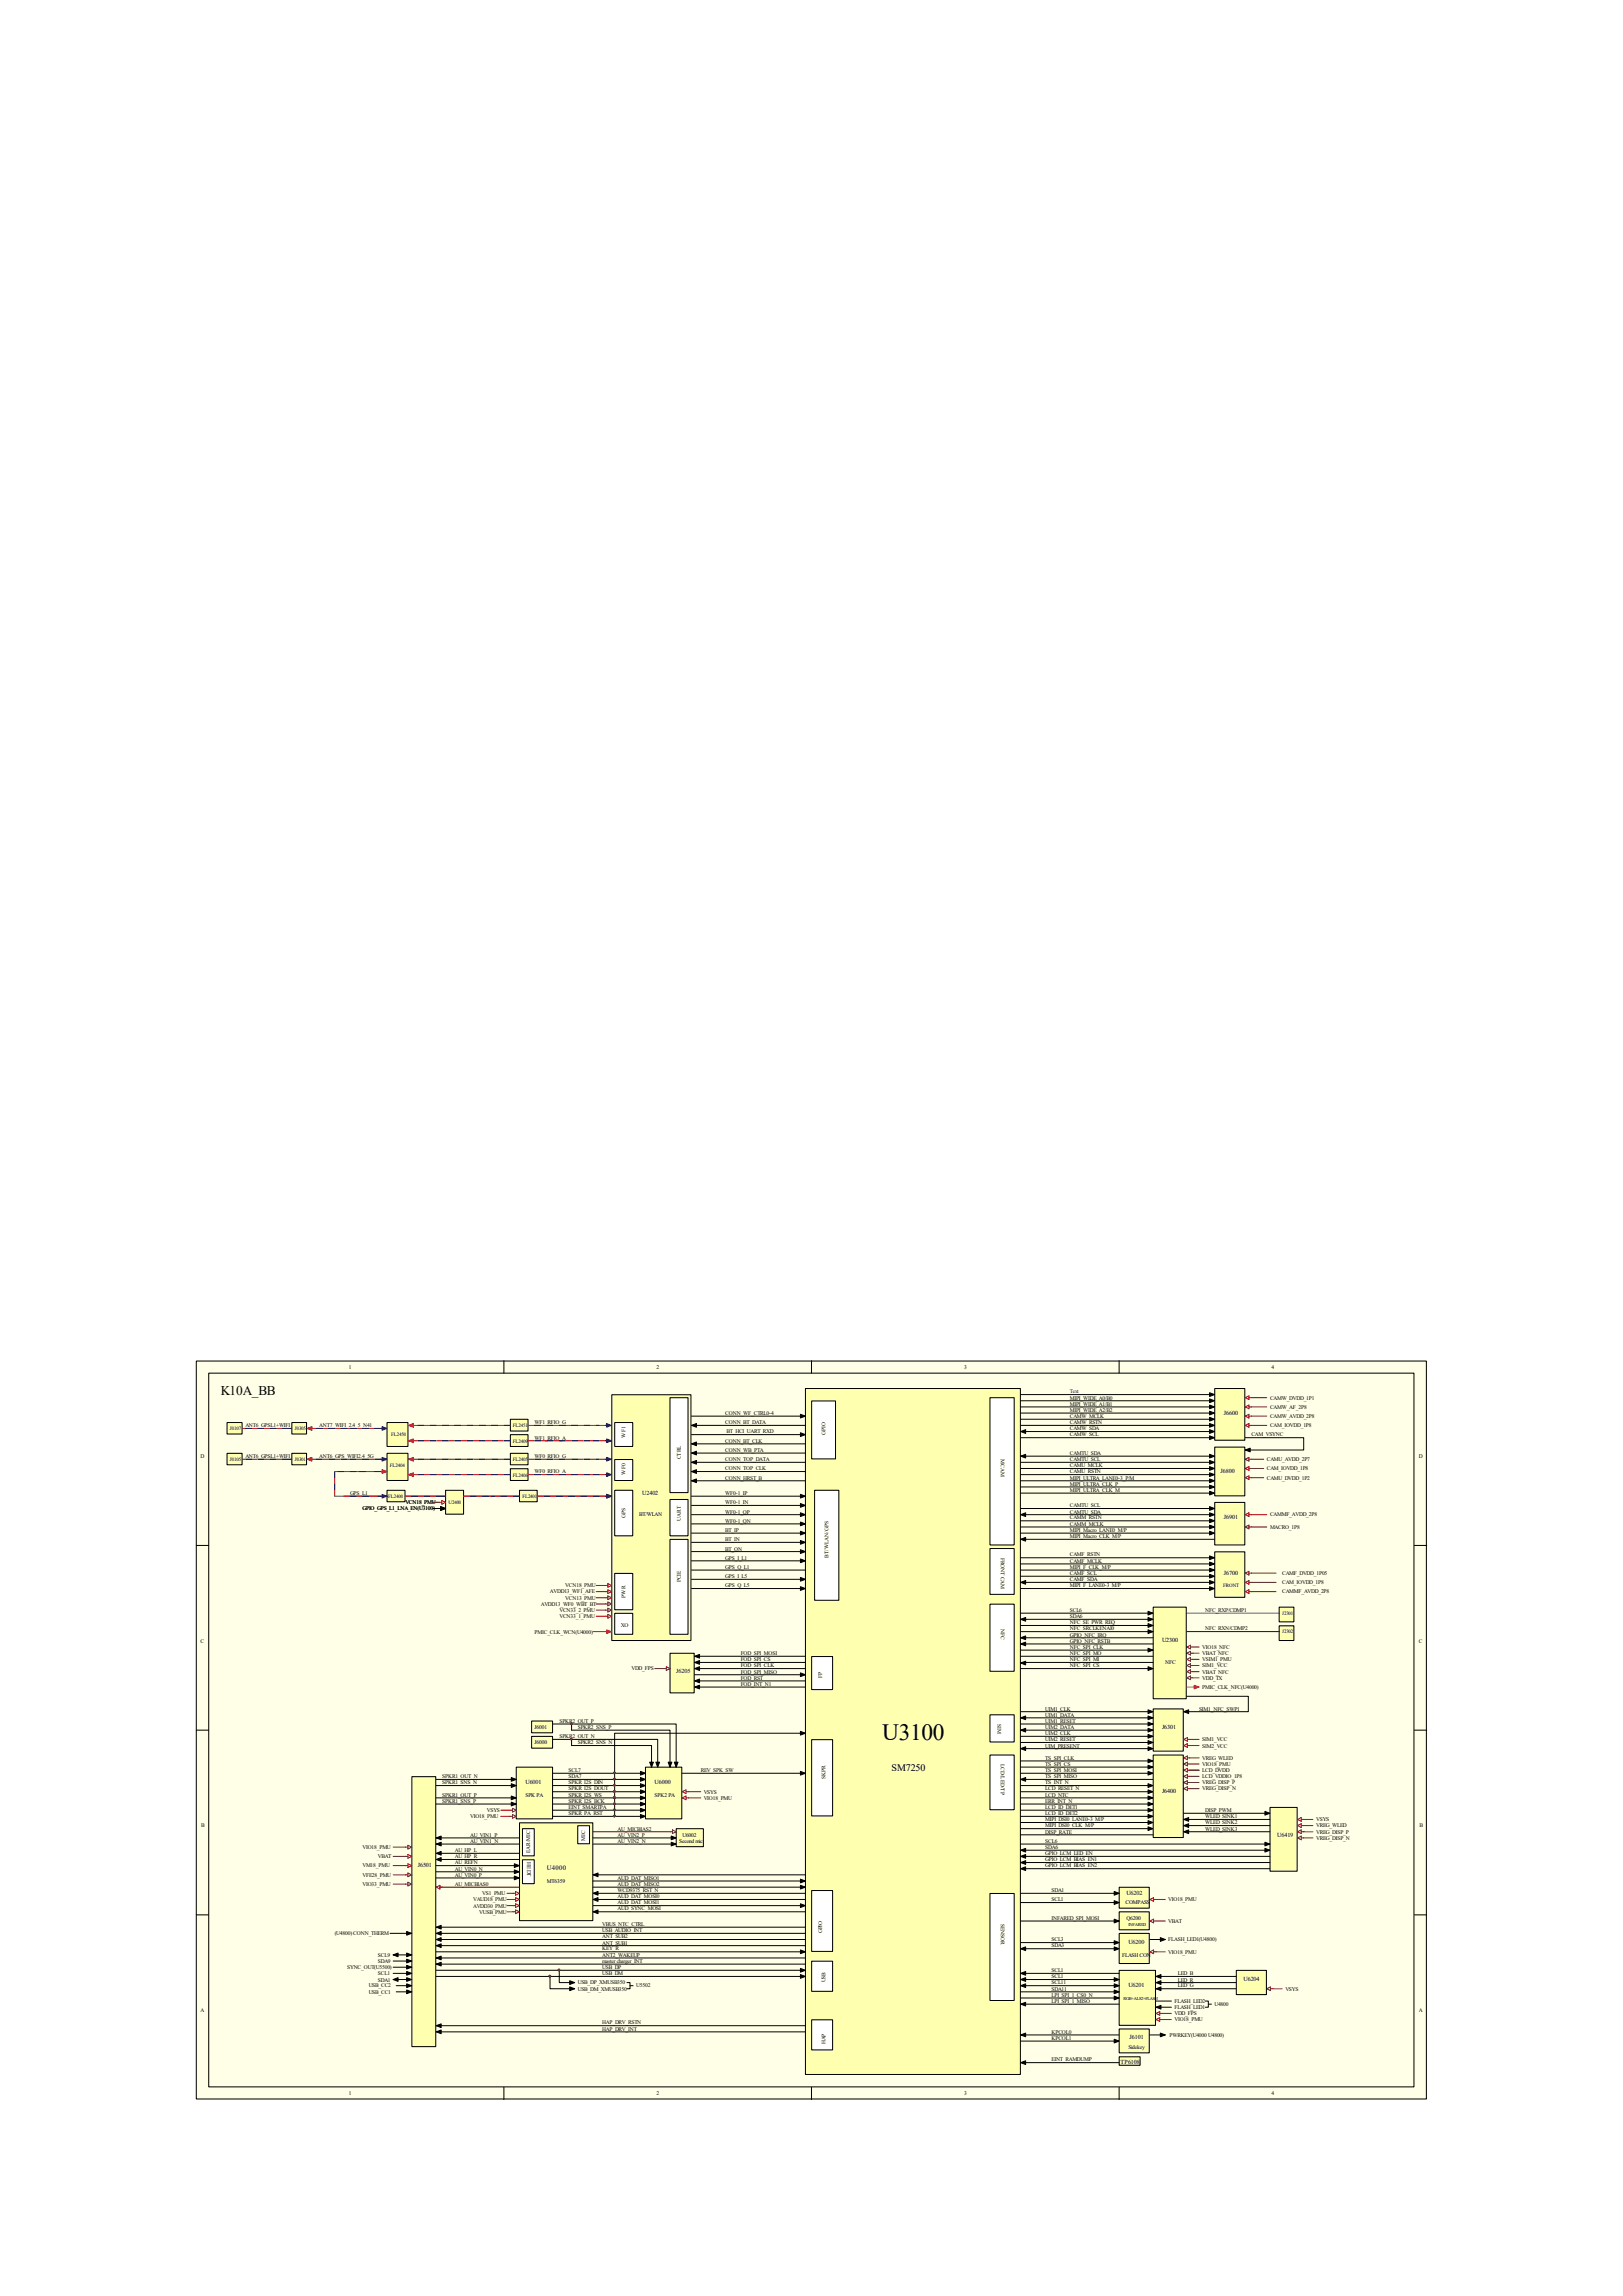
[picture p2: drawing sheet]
<svg xmlns="http://www.w3.org/2000/svg" width="210mm" height="297mm" viewBox="0 0 210 297" stroke-linecap="round" stroke-linejoin="round" font-family="sans-serif">
<defs><g id="words">
<text font-size="3" x="114.2" y="225.1">U3100</text>
<text font-size="1.7" x="28.6" y="180.4">K10A_BB</text>
<text font-size="1.3" x="115.4" y="229.1">SM7250</text>
<text font-size=".9" x="70.8" y="241.9">U4000</text>
<g font-size=".8">
<text x="158.4" y="183">J6600</text>
<text x="157.9" y="190.5">J6800</text>
<text x="83.1" y="193.3">U2402</text>
<text x="158.4" y="196.6">J6901</text>
<text x="158.4" y="203.7">J6700</text>
<text x="150.4" y="212.5">U2300</text>
<text x="87.5" y="216.5">J6205</text>
<text x="150.4" y="223.6">J6301</text>
<text x="68" y="230.8">U6001</text>
<text x="84.7" y="230.8">U6000</text>
<text x="150.4" y="232">J6400</text>
<text x="165.3" y="237.6">U6419</text>
<text x="54.1" y="241.6">J6501</text>
<text x="145.8" y="245.1">U6202</text>
<text x="146" y="251.5">U6200</text>
<text x="146" y="257">U6201</text>
<text x="160.9" y="256.3">U6204</text>
<text x="146.2" y="263.8">J6101</text>
<text x="145" y="267">TP6108</text>
</g>
<g font-size=".7">
<text x="45.1" y="177">1</text>
<text x="85" y="177">2</text>
<text x="124.8" y="177">3</text>
<text x="164.5" y="177">4</text>
<text x="31.7" y="184.6">ANT6_GPSL1+WIFI</text>
<text x="41.3" y="184.6">ANT7_WIFI_2.4_5_N41</text>
<text x="69.2" y="184.2">WF1_RFIO_G</text>
<text x="80.9" y="186" transform="rotate(-90 80.9 186)">WF1</text>
<text x="93.9" y="183">CONN_WF_CTRL0-4</text>
<text x="93.9" y="184.2">CONN_BT_DATA</text>
<text x="94" y="185.4">BT_HCI_UART_RXD</text>
<text x="106.8" y="185.6" transform="rotate(-90 106.8 185.6)">GPIO</text>
<text x="138.4" y="181.1">MIPI_WIDE_A0/B0</text>
<text x="138.4" y="181.8">MIPI_WIDE_A1/B1</text>
<text x="138.4" y="182.6">MIPI_WIDE_A2/B2</text>
<text x="138.4" y="183.4">CAMW_MCLK</text>
<text x="138.4" y="184.2">CAMW_RSTN</text>
<text x="138.4" y="185">CAMW_SDA</text>
<text x="138.4" y="185.8">CAMW_SCL</text>
<text x="161.9" y="185.8">CAM_VSYNC</text>
<text x="164.3" y="184.6">CAM_IOVDD_1P8</text>
<text x="164.3" y="182.2">CAMW_AF_2P8</text>
<text x="164.3" y="183.4">CAMW_AVDD_2P8</text>
<text x="164.3" y="181.1">CAMW_DVDD_1P1</text>
<text x="26" y="188.6">D</text>
<text x="31.7" y="188.6">ANT6_GPSL1+WIFI</text>
<text x="41.3" y="188.6">ANT6_GPS_WIFI2.4_5G</text>
<text x="69.2" y="188.6">WF0_RFIO_G</text>
<text x="69.2" y="190.6">WF0_RFIO_A</text>
<text x="69.2" y="186.2">WF1_RFIO_A</text>
<text x="80.9" y="190.8" transform="rotate(-90 80.9 190.8)">WF0</text>
<text x="88.1" y="188.8" transform="rotate(-90 88.1 188.8)">CTRL</text>
<text x="93.9" y="187.8">CONN_WB_PTA</text>
<text x="93.9" y="189">CONN_TOP_DATA</text>
<text x="93.9" y="190.2">CONN_TOP_CLK</text>
<text x="93.9" y="191.4">CONN_HRST_B</text>
<text x="93.9" y="186.6">CONN_BT_CLK</text>
<text x="129.5" y="188.8" transform="rotate(90 129.5 188.8)">MCAM</text>
<text x="138.4" y="190.6">CAMU_RSTN</text>
<text x="138.4" y="191.4">MIPI_ULTRA_LANE0-3_P/M</text>
<text x="138.4" y="188.2">CAMTU_SDA</text>
<text x="138.4" y="189">CAMTU_SCL</text>
<text x="138.4" y="189.8">CAMU_MCLK</text>
<text x="163.9" y="189">CAMU_AVDD_2P7</text>
<text x="163.9" y="190.2">CAM_IOVDD_1P8</text>
<text x="163.9" y="191.4">CAMU_DVDD_1P2</text>
<text x="183.6" y="188.6">D</text>
<text x="45.3" y="193.4">GPS_L1</text>
<text x="46.9" y="195.4">GPIO_GPS_L1_LNA_EN(U3100)</text>
<text x="52.5" y="194.6">VCN18_PMU</text>
<text x="80.9" y="196.3" transform="rotate(-90 80.9 196.3)">GPS</text>
<text x="82.7" y="196.2">BT/WLAN</text>
<text x="88.1" y="196.7" transform="rotate(-90 88.1 196.7)">UART</text>
<text x="93.9" y="193.4">WF0-1_IP</text>
<text x="93.9" y="194.6">WF0-1_IN</text>
<text x="93.9" y="195.8">WF0-1_QP</text>
<text x="93.9" y="197">WF0-1_QN</text>
<text x="138.4" y="193">MIPI_ULTRA_CLK_M</text>
<text x="138.4" y="192.2">MIPI_ULTRA_CLK_P</text>
<text x="138.4" y="197.4">CAMM_MCLK</text>
<text x="138.4" y="196.6">CAMM_RSTN</text>
<text x="138.4" y="195.8">CAMTU_SDA</text>
<text x="138.4" y="195">CAMTU_SCL</text>
<text x="164.3" y="197.8">MACRO_1P8</text>
<text x="164.3" y="196.2">CAMMF_AVDD_2P8</text>
<text x="93.9" y="200.6">BT_QN</text>
<text x="93.9" y="201.8">GPS_I_L1</text>
<text x="93.9" y="202.9">GPS_Q_L1</text>
<text x="93.9" y="199.3">BT_IN</text>
<text x="93.9" y="198.2">BT_IP</text>
<text x="107.2" y="201.5" transform="rotate(-90 107.2 201.5)">BT/WLAN/GPS</text>
<text x="129.5" y="201.5" transform="rotate(90 129.5 201.5)">FRONT CAM</text>
<text x="138.4" y="198.2">MIPI_Macro_LANE0_M/P</text>
<text x="138.4" y="203.8">CAMF_SCL</text>
<text x="138.4" y="199">MIPI_Macro_CLK_M/P</text>
<text x="138.4" y="202.9">MIPI_F_CLK_M/P</text>
<text x="138.4" y="201.3">CAMF_RSTN</text>
<text x="138.4" y="202.1">CAMF_MCLK</text>
<text x="165.9" y="203.8">CAMF_DVDD_1P05</text>
<text x="70" y="207.7">AVDD13_WF0_WBT_BT</text>
<text x="71.2" y="206.1">AVDD13_WF1_AFE</text>
<text x="72.4" y="208.5">VCN33_2_PMU</text>
<text x="72.4" y="209.3">VCN33_1_PMU</text>
<text x="73.2" y="205.3">VCN18_PMU</text>
<text x="73.2" y="206.9">VCN13_PMU</text>
<text x="80.9" y="206.7" transform="rotate(-90 80.9 206.7)">PWR</text>
<text x="88.1" y="204.7" transform="rotate(-90 88.1 204.7)">PCIE</text>
<text x="93.9" y="204.1">GPS_I_L5</text>
<text x="93.9" y="205.3">GPS_Q_L5</text>
<text x="138.4" y="205.3">MIPI_F_LANE0-3_M/P</text>
<text x="138.4" y="204.6">CAMF_SDA</text>
<text x="138.4" y="208.5">SCL6</text>
<text x="138.4" y="209.3">SDA6</text>
<text x="156" y="208.5">NFC_RXP/CDMP1</text>
<text x="165.9" y="206.1">CAMMF_AVDD_2P8</text>
<text x="165.9" y="204.9">CAM_IOVDD_1P8</text>
<text x="26" y="212.5">C</text>
<text x="69.2" y="211.3">PMIC_CLK_WCN(U4000)</text>
<text x="80.3" y="210.5">XO</text>
<text x="95.8" y="215.7">FOD_SPI_CLK</text>
<text x="95.8" y="214.9">FOD_SPI_CS</text>
<text x="95.8" y="214.1">FOD_SPI_MOSI</text>
<text x="129.5" y="210.7" transform="rotate(90 129.5 210.7)">NFC</text>
<text x="138.4" y="210.1">NFC_SE_PWR_REQ</text>
<text x="138.4" y="210.9">NFC_SRCLKENAI0</text>
<text x="138.4" y="211.7">GPIO_NFC_IRQ</text>
<text x="138.4" y="212.5">GPIO_NFC_RSTB</text>
<text x="138.4" y="213.3">NFC_SPI_CLK</text>
<text x="138.4" y="214.1">NFC_SPI_MO</text>
<text x="138.4" y="214.9">NFC_SPI_MI</text>
<text x="138.4" y="215.7">NFC_SPI_CS</text>
<text x="150.8" y="215.3">NFC</text>
<text x="155.6" y="213.3">VIO18_NFC</text>
<text x="155.6" y="214.1">VBAT_NFC</text>
<text x="155.6" y="214.9">VSIM1_PMU</text>
<text x="155.6" y="215.7">SIM1_VCC</text>
<text x="156" y="210.9">NFC_RXN/CDMP2</text>
<text x="183.6" y="212.5">C</text>
<text x="81.7" y="216.1">VDD_FPS</text>
<text x="95.8" y="216.5">FOD_SPI_MISO</text>
<text x="95.8" y="217.3">FOD_RST</text>
<text x="95.8" y="218.1">FOD_INT_N1</text>
<text x="106.4" y="217" transform="rotate(-90 106.4 217)">FP</text>
<text x="135.3" y="221.3">UIM1_CLK</text>
<text x="155.2" y="221.3">SIM1_NFC_SWP1</text>
<text x="155.6" y="218.5">PMIC_CLK_NFC(U4000)</text>
<text x="155.6" y="216.5">VBAT_NFC</text>
<text x="155.6" y="217.3">VDD_TX</text>
<text x="69.2" y="225.6">J6000</text>
<text x="69.2" y="223.6">J6001</text>
<text x="72.4" y="222.8">SPKR2_OUT_P</text>
<text x="72.4" y="224.8">SPKR2_OUT_N</text>
<text x="74.8" y="223.6">SPKR2_SNS_P</text>
<text x="74.8" y="225.6">SPKR2_SNS_N</text>
<text x="129.1" y="223" transform="rotate(90 129.1 223)">SIM</text>
<text x="135.3" y="222.8">UIM1_RESET</text>
<text x="135.3" y="223.6">UIM2_DATA</text>
<text x="135.3" y="224.5">UIM2_CLK</text>
<text x="135.3" y="222.1">UIM1_DATA</text>
<text x="135.3" y="225.3">UIM2_RESET</text>
<text x="135.3" y="226.1">UIM_PRESENT</text>
<text x="135.3" y="227.6">TS_SPI_CLK</text>
<text x="155.6" y="227.6">VREG_WLED</text>
<text x="155.6" y="225.3">SIM1_VCC</text>
<text x="155.6" y="226.1">SIM2_VCC</text>
<text x="57.2" y="230.8">SPKR1_SNS_N</text>
<text x="57.2" y="233.2">SPKR1_SNS_P</text>
<text x="57.2" y="230">SPKR1_OUT_N</text>
<text x="57.2" y="232.4">SPKR1_OUT_P</text>
<text x="68" y="232.4">SPK PA</text>
<text x="73.6" y="229.2">SCL7</text>
<text x="73.6" y="230">SDA7</text>
<text x="73.6" y="230.8">SPKR_I2S_DIN</text>
<text x="73.6" y="231.6">SPKR_I2S_DOUT</text>
<text x="73.6" y="232.4">SPKR_I2S_WS</text>
<text x="73.6" y="233.2">SPKR_I2S_BCK</text>
<text x="84.7" y="232.4">SPK2 PA</text>
<text x="90.7" y="229.2">REV_SPK_SW</text>
<text x="91.1" y="232">VSYS</text>
<text x="91.1" y="232.8">VIO18_PMU</text>
<text x="106.8" y="230.2" transform="rotate(-90 106.8 230.2)">SKPR</text>
<text x="129.5" y="228.2" transform="rotate(90 129.5 228.2)">LCD/LED/TP</text>
<text x="135.3" y="228.4">TS_SPI_CS</text>
<text x="135.3" y="229.2">TS_SPI_MOSI</text>
<text x="135.3" y="230">TS_SPI_MISO</text>
<text x="135.3" y="231.6">LCD_RESET_N</text>
<text x="135.3" y="230.8">TS_INT_N</text>
<text x="135.3" y="232.4">LCD_NTC</text>
<text x="135.3" y="233.2">ERR_INT_N</text>
<text x="155.6" y="228.4">VIO18_PMU</text>
<text x="155.6" y="229.2">LCD_DVDD</text>
<text x="155.6" y="230">LCD_VDDIO_1P8</text>
<text x="155.6" y="230.8">VREG_DISP_P</text>
<text x="155.6" y="231.6">VREG_DISP_N</text>
<text x="26" y="236.4">B</text>
<text x="46.9" y="239.2">VIO18_PMU</text>
<text x="58.8" y="239.6">AU_HP_L</text>
<text x="60.8" y="237.6">AU_VIN1_P</text>
<text x="60.8" y="238.4">AU_VIN1_N</text>
<text x="60.8" y="235.2">VIO18_PMU</text>
<text x="63" y="234.4">VSYS</text>
<text x="68.6" y="239.7" transform="rotate(-90 68.6 239.7)">EAR/MIC</text>
<text x="73.6" y="234.8">SPKR_PA_RST</text>
<text x="73.6" y="234">EINT_SMARTPA</text>
<text x="75.7" y="238.2" transform="rotate(-90 75.7 238.2)">MIC</text>
<text x="79.9" y="237.6">AU_VIN2_P</text>
<text x="79.9" y="238.4">AU_VIN2_N</text>
<text x="79.9" y="236.8">AU_MICBIAS2</text>
<text x="87.9" y="238.4">Second mic</text>
<text x="88.3" y="237.6">U6002</text>
<text x="135.3" y="235.6">MIPI_DSI0_LANE0-3_M/P</text>
<text x="135.3" y="236.4">MIPI_DSI0_CLK_M/P</text>
<text x="135.3" y="234">LCD_ID_DET1</text>
<text x="135.3" y="234.8">LCD_ID_DET2</text>
<text x="135.3" y="237.2">DISP_RATE</text>
<text x="135.3" y="238.4">SCL6</text>
<text x="135.3" y="239.2">SDA6</text>
<text x="135.3" y="240">GPIO_LCM_LED_EN</text>
<text x="156" y="234.4">DISP_PWM</text>
<text x="156" y="235.2">WLED_SINK1</text>
<text x="156" y="236">WLED_SINK2</text>
<text x="156" y="236.8">WLED_SINK3</text>
<text x="170.3" y="235.6">VSYS</text>
<text x="170.3" y="236.4">VREG_WLED</text>
<text x="170.3" y="237.2">VREG_DISP_P</text>
<text x="170.3" y="238">VREG_DISP_N</text>
<text x="183.7" y="236.4">B</text>
<text x="46.9" y="241.6">VM18_PMU</text>
<text x="46.9" y="244">VIO33_PMU</text>
<text x="46.9" y="242.8">VFE28_PMU</text>
<text x="48.9" y="240.4">VBAT</text>
<text x="58.8" y="242.8">AU_VIN0_P</text>
<text x="58.8" y="240.4">AU_HP_R</text>
<text x="58.8" y="241.2">AU_REFN</text>
<text x="58.8" y="242">AU_VIN0_N</text>
<text x="58.8" y="244">AU_MICBIAS0</text>
<text x="61.2" y="246">VAUD18_PMU</text>
<text x="62.4" y="245.2">VS1_PMU</text>
<text x="68.2" y="240.9" transform="rotate(90 68.2 240.9)">HEDT</text>
<text x="70.8" y="243.6">MT6359</text>
<text x="79.9" y="244.8">WCD9375_RST_N</text>
<text x="79.9" y="243.2">AUD_DAT_MISO1</text>
<text x="79.9" y="244">AUD_DAT_MISO2</text>
<text x="79.9" y="245.6">AUD_DAT_MOSI0</text>
<text x="135.3" y="240.8">GPIO_LCM_BIAS_EN1</text>
<text x="135.3" y="241.6">GPIO_LCM_BIAS_EN2</text>
<text x="136.1" y="244.8">SDA1</text>
<text x="136.1" y="246">SCL1</text>
<text x="151.2" y="246">VIO18_PMU</text>
<text x="43.3" y="250.3">(U4800) CONN_THERM</text>
<text x="61.2" y="246.8">AVDD30_PMU</text>
<text x="62" y="247.6">VUSB_PMU</text>
<text x="77.9" y="251.5">ANT_SUB1</text>
<text x="77.9" y="250.7">ANT_SUB2</text>
<text x="77.9" y="249.9">USB_AUDIO_INT</text>
<text x="77.9" y="249.1">VBUS_NTC_CTRL</text>
<text x="79.9" y="246.3">AUD_DAT_MOSI1</text>
<text x="79.9" y="247.1">AUD_SYNC_MOSI</text>
<text x="106.4" y="250.1" transform="rotate(-90 106.4 250.1)">GPIO</text>
<text x="129.5" y="248.9" transform="rotate(90 129.5 248.9)">SENSOR</text>
<text x="136.1" y="251.1">SCL3</text>
<text x="136.1" y="251.9">SDA3</text>
<text x="136.1" y="248.3">INFARED_SPI_MOSI</text>
<text x="145.6" y="246.3">COMPASS</text>
<text x="145.8" y="248.3">Q6200</text>
<text x="151.2" y="248.8">VBAT</text>
<text x="151.2" y="251.1">FLASH_LED1(U4800)</text>
<text x="44.9" y="254.7">SYNC_OUT(U5500)</text>
<text x="47.7" y="257.1">USB_CC2</text>
<text x="47.7" y="257.9">USB_CC1</text>
<text x="48.9" y="253.1">SCL9</text>
<text x="48.9" y="253.9">SDA9</text>
<text x="48.9" y="255.5">SCL1</text>
<text x="48.9" y="256.3">SDA1</text>
<text x="74.8" y="256.7">USB_DP_XMUSB350</text>
<text x="74.8" y="257.5">USB_DM_XMUSB350</text>
<text x="77.9" y="252.3">KEY_R</text>
<text x="77.9" y="253.1">ANT2_WAKEUP</text>
<text x="77.9" y="253.9">master charger_INT</text>
<text x="77.9" y="254.7">USB_DP</text>
<text x="77.9" y="255.5">USB_DM</text>
<text x="82.3" y="257.1">U5502</text>
<text x="106.8" y="256.5" transform="rotate(-90 106.8 256.5)">USB</text>
<text x="136.1" y="255.1">SCL1</text>
<text x="136.1" y="256.7">SCL11</text>
<text x="136.1" y="257.5">SDA11</text>
<text x="136.1" y="255.9">SCL1</text>
<text x="145.2" y="253.1">FLASH CON</text>
<text x="151.2" y="252.7">VIO18_PMU</text>
<text x="152.4" y="255.5">LED_B</text>
<text x="152.4" y="256.3">LED_R</text>
<text x="152.4" y="257.1">LED_G</text>
<text x="166.3" y="257.5">VSYS</text>
<text x="26" y="260.3">A</text>
<text x="77.9" y="261.9">HAP_DRV_RSTN</text>
<text x="77.9" y="262.7">HAP_DRV_INT</text>
<text x="136.1" y="258.3">LPI_SPI_1_CS0_N</text>
<text x="136.1" y="259.1">LPI_SPI_1_MISO</text>
<text x="136.1" y="263.1">KPCOL0</text>
<text x="136.1" y="263.9">KPCOL1</text>
<text x="151.3" y="263.5">PWRKEY(U4000 U4800)</text>
<text x="152" y="260.7">VDD_FPS</text>
<text x="152" y="261.5">VIO18_PMU</text>
<text x="152" y="259.1">FLASH_LED2</text>
<text x="152" y="259.9">FLASH_LED1</text>
<text x="157.1" y="259.5">U4800</text>
<text x="183.6" y="260.3">A</text>
<text x="106.8" y="264.5" transform="rotate(-90 106.8 264.5)">HAP</text>
<text x="136.1" y="266.7">EINT_RAMDUMP</text>
<text x="146" y="265.1">Sidekey</text>
<text x="45.1" y="271.1">1</text>
<text x="85" y="271.1">2</text>
<text x="124.8" y="271.1">3</text>
<text x="164.6" y="271.1">4</text>
</g>
<text font-size=".7" fill="#000080" x="138.4" y="180.3">Text</text>
<g font-size=".6">
<text x="29.8" y="185">J0107</text>
<text x="38.1" y="185">J0305</text>
<text x="50.6" y="185.7">FL2450</text>
<text x="66.4" y="184.6">FL2451</text>
<text x="29.8" y="189">J0105</text>
<text x="38.1" y="189">J0301</text>
<text x="50.5" y="189.8">FL2404</text>
<text x="66.4" y="189">FL2405</text>
<text x="66.4" y="191">FL2406</text>
<text x="66.4" y="186.6">FL2409</text>
<text x="50.2" y="193.7">FL2400</text>
<text x="58" y="194.6">U2400</text>
<text x="67.6" y="193.8">FL2401</text>
<text x="158.3" y="205.3">FRONT</text>
<text x="165.9" y="208.9">J2301</text>
<text x="165.9" y="211.3">J2302</text>
<text x="146" y="249.2">INFARED</text>
<text x="145.4" y="258.7">RGB+ALS2+FLASH</text>
</g>
</g></defs>
<path d="M25.4 176.1h159.2v95.4h-159.2z" fill="#ffffe8"/>
<g fill="none" stroke="#000" stroke-width=".13">
<path d="M25.4 176.1h159.2v95.4h-159.2zM27 177.6h156v92.4h-156zM65.2 176v1.6M105 176v1.6M144.8 176v1.6M25.4 199.9h1.6M183 199.9h1.6M25.4 223.8h1.6M183 223.8h1.6M25.4 247.7h1.6M183 247.7h1.6M65.2 270v1.6"/>
<path d="M105 270v1.6M144.8 270v1.6"/>
</g>
<path d="M31.4 184.8h6.3" fill="none" stroke="#f00" stroke-width=".13"/>
<path d="M79.2 180.5h10.2v31.7h-10.2z" fill="#ffffb0"/>
<path d="M79.2 180.4h10.2v31.8h-10.2z" fill="none" stroke="#000" stroke-width=".13"/>
<path d="M77.1 206.7h1.6M77.1 205.9h1.6M78.7 206.4l.4 .3-.4 .2zM78.7 205.7l.4 .2-.4 .2z" fill="none" stroke="#800000" stroke-width=".13"/>
<path d="M104.3 179.7h27.7v88.7h-27.7z" fill="#ffffb0"/>
<path d="M104.2 179.6h27.8v88.8h-27.8z" fill="none" stroke="#000" stroke-width=".13"/>
<path d="M105.5 192.8h3v14.2h-3z" fill="#fff"/>
<path d="M105.4 192.8h3.1v14.2h-3.1z" fill="none" stroke="#000" stroke-width=".13"/>
<path d="M105.1 181.3h3v7.4h-3z" fill="#fff"/>
<path d="M105 181.2h3.1v7.5h-3.1z" fill="none" stroke="#000" stroke-width=".13"/>
<path d="M86.7 180.8h2.3v12.3h-2.3z" fill="#fff"/>
<path d="M86.7 180.8h2.3v12.3h-2.3z" fill="none" stroke="#000" stroke-width=".13"/>
<path d="M79.6 203.6h2.3v4.6h-2.3z" fill="#fff"/>
<path d="M79.5 203.5h2.4v4.7h-2.4z" fill="none" stroke="#000" stroke-width=".13"/>
<path d="M37.8 184.1h1.9v1.4h-1.9z" fill="#ffffb0"/>
<path d="M37.8 184h1.9v1.5h-1.9zM89.5 183.2h14.7M89.5 184.4h14.7M89.5 185.6h14.7M89.5 186.8h14.7M89.5 189.2h14.7M89.5 190.4h14.7" fill="none" stroke="#000" stroke-width=".13"/>
<path d="M77.1 208.3h1.6M78.7 208l.4 .3-.4 .2z" fill="none" stroke="#800000" stroke-width=".13"/>
<path d="M86.7 194h2.3v4.7h-2.3z" fill="#fff"/>
<path d="M86.7 194h2.3v4.7h-2.3z" fill="none" stroke="#000" stroke-width=".13"/>
<path d="M86.7 199.2h2.3v12.2h-2.3z" fill="#fff"/>
<path d="M86.7 199.1h2.3v12.3h-2.3zM89.5 194.7h14.7M89.5 205.5h14.7M89.5 200.7h14.7M89.5 201.9h14.7M89.5 203.1h14.7M89.5 204.3h14.7" fill="none" stroke="#000" stroke-width=".13"/>
<path d="M103.6 196.9l.6 .2-.6 .3zM103.6 193.3l.6 .2-.6 .3zM103.6 194.5l.6 .2-.6 .3zM103.6 198.1l.6 .2-.6 .3zM103.6 195.7l.6 .2-.6 .3zM103.6 185.3l.6 .3-.6 .2zM103.6 204.1l.6 .2-.6 .2zM103.6 200.5l.6 .2-.6 .3zM103.6 201.7l.6 .2-.6 .2z" fill="#000" stroke="#000" stroke-width=".13"/>
<path d="M105.1 244.6h2.6v7.8h-2.6z" fill="#fff"/>
<path d="M105 244.6h2.7v7.8h-2.7z" fill="none" stroke="#000" stroke-width=".13"/>
<path d="M105.1 261.3h2.6v3.9h-2.6z" fill="#fff"/>
<path d="M105 261.3h2.7v3.9h-2.7z" fill="none" stroke="#000" stroke-width=".13"/>
<path d="M79.6 184.1h2.3v3h-2.3z" fill="#fff"/>
<path d="M79.5 184h2.4v3.1h-2.4zM56.4 237.8h10.8M56.4 238.5h10.8" fill="none" stroke="#000" stroke-width=".13"/>
<path d="M77.1 205.1h1.6M78.7 204.9l.4 .2-.4 .2z" fill="none" stroke="#800000" stroke-width=".13"/>
<path d="M53.3 229.9h3.1v34.9h-3.1z" fill="#ffffb0"/>
<path d="M53.3 229.8h3.1v35h-3.1z" fill="none" stroke="#000" stroke-width=".13"/>
<path d="M66.8 228.6h4.7v6.7h-4.7z" fill="#ffffb0"/>
<path d="M66.8 228.6h4.7v6.7h-4.7zM56.4 253.3h47.8M56.4 254.1h47.8M76.3 246.5h27.5M76.7 244.9h27.5M77.1 245.7h27.1" fill="none" stroke="#000" stroke-width=".13"/>
<path d="M64.8 234.2h1.5M64.8 235h1.2M66.3 233.9l.5 .3-.5 .2z" fill="none" stroke="#800000" stroke-width=".13"/>
<path d="M105.1 225.1h2.6v9.8h-2.6z" fill="#fff"/>
<path d="M105 225h2.7v9.9h-2.7z" fill="none" stroke="#000" stroke-width=".13"/>
<path d="M52.5 241.3h.3M52.5 243.7h.3M52.8 241.1l.5 .2-.5 .3zM52.8 243.5l.5 .2-.5 .3z" fill="none" stroke="#800000" stroke-width=".13"/>
<path d="M128.1 227.1h3.1v7h-3.1z" fill="#fff"/>
<path d="M128.1 227h3.1v7.1h-3.1z" fill="none" stroke="#000" stroke-width=".13"/>
<path d="M128.1 207.6h3.1v8.6h-3.1z" fill="#fff"/>
<path d="M128.1 207.5h3.1v8.7h-3.1z" fill="none" stroke="#000" stroke-width=".13"/>
<path d="M157.2 179.7h3.9v6.6h-3.9z" fill="#ffffb0"/>
<path d="M157.2 179.6h3.9v6.7h-3.9zM132.1 181.2h24.7" fill="none" stroke="#000" stroke-width=".13"/>
<path d="M132.1 185.2l.6-.3v.5z" fill="#000" stroke="#000" stroke-width=".13"/>
<path d="M128.1 180.8h3.1v19.1h-3.1z" fill="#fff"/>
<path d="M128.1 180.8h3.1v19.1h-3.1zM132.1 182h24.7M132.1 193.1h24.7" fill="none" stroke="#000" stroke-width=".13"/>
<path d="M161.1 190l.5-.3v.5zM161.6 190h1.9M153.2 229l.5-.2v.4zM153.2 229.8l.5-.3v.5zM153.7 229h.3M153.7 229.8h.3" fill="none" stroke="#800000" stroke-width=".13"/>
<path d="M132.1 226.2l.6-.2v.4zM148.6 229.2l.6 .2-.6 .2zM148.6 230.7l.6 .3-.6 .2zM148.6 224.4l.6 .2-.6 .2zM148.6 221.2l.6 .2-.6 .3zM148.6 222.8l.6 .2-.6 .3zM148.6 228.4l.6 .2-.6 .2z" fill="#000" stroke="#000" stroke-width=".13"/>
<path d="M128.1 221.9h3.1v3.4h-3.1z" fill="#fff"/>
<path d="M128.1 221.8h3.1v3.5h-3.1z" fill="none" stroke="#000" stroke-width=".13"/>
<path d="M149.3 221.1h3.8v5.4h-3.8z" fill="#ffffb0"/>
<path d="M149.2 221.1h3.9v5.4h-3.9z" fill="none" stroke="#000" stroke-width=".13"/>
<path d="M148.8 245.7l.5-.2v.5zM149.3 245.7h1.5" fill="none" stroke="#800000" stroke-width=".13"/>
<path d="M144.9 247.4h3.8v2.2h-3.8z" fill="#ffffb0"/>
<path d="M132.1 248.5h12.7M144.8 247.3h3.9v2.3h-3.9z" fill="none" stroke="#000" stroke-width=".13"/>
<path d="M144.9 254.9h4.6v7.1h-4.6z" fill="#ffffb0"/>
<path d="M132.1 255.3h12.7M132.1 256.1h12.7M132.1 256.9h12.7M132.1 257.7h12.7M132.1 258.5h12.7M132.1 259.3h12.7M144.8 254.9h4.7v7.1h-4.7z" fill="none" stroke="#000" stroke-width=".13"/>
<path d="M144.9 250.1h3.8v3.9h-3.8z" fill="#ffffb0"/>
<path d="M132.1 251.3h12.3M132.1 252.1h12.3M144.8 250.1h3.9v3.9h-3.9z" fill="none" stroke="#000" stroke-width=".13"/>
<path d="M148.8 252.5l.5-.3v.5zM149.3 252.5h.3" fill="none" stroke="#800000" stroke-width=".13"/>
<path d="M128.1 245h3.1v13.8h-3.1z" fill="#fff"/>
<path d="M132.1 190.8h24.7M132.1 182.8h24.7M132.1 191.6h24.7M132.1 192.4h24.7M56.4 232.6h10.4M56.4 233.4h10.4M76.7 247.3h27.5M128.1 244.9h3.1v13.9h-3.1z" fill="none" stroke="#000" stroke-width=".13"/>
<g fill="#000" stroke="#000" stroke-width=".13">
<path d="M132.1 188.4l.6-.3v.5zM156.5 181.8l.7 .2-.7 .2zM156.5 192.9l.7 .2-.7 .3zM156.5 182.6l.7 .2-.7 .2zM149.4 210.4l.6 .3-.6 .2zM56.4 237.8l.7-.3v.5zM56.4 238.5l.7-.2v.5zM66.2 232.3l.6 .3-.6 .2zM66.2 233.1l.6 .3-.6 .2zM66.2 229.9l.6 .3-.6 .2zM66.2 230.7l.6 .3-.6 .2zM82.9 234.7l.6 .3-.6 .2z"/>
<path d="M82.9 233.1l.6 .3-.6 .2zM82.9 231.5l.6 .3-.6 .2zM82.9 230.7l.6 .3-.6 .2zM82.9 229.9l.6 .3-.6 .2zM82.9 232.3l.6 .3-.6 .2zM56.4 253.3l.7-.3v.5zM56.4 254.1l.7-.3v.5zM76.7 245.7l.7-.2v.5zM76.7 244.9l.7-.2v.5zM76.7 242.5l.7-.2v.5zM103.6 246.3l.6 .2-.6 .3zM132.1 256.9l.6-.3v.5z"/>
<path d="M132.1 255.3l.6-.3v.5zM132.1 256.1l.6-.3v.5zM144.2 251.1l.6 .2-.6 .2zM144.2 251.8l.6 .3-.6 .2zM144.2 258.2l.6 .3-.6 .2zM144.2 256.6l.6 .3-.6 .2zM144.2 257.4l.6 .3-.6 .2zM144.2 248.3l.6 .2-.6 .2zM56.4 262l.7-.2v.5z"/>
</g>
<path d="M161.1 188.8l.5-.3v.5zM161.1 182l.5-.2v.4zM161.1 184.4l.5-.3v.5zM161.6 188.8h1.9M161.6 182h2.3M161.6 184.4h2.3M52.8 239.9l.5 .2-.5 .3zM52.5 240.1h.3" fill="none" stroke="#800000" stroke-width=".13"/>
<path d="M78.5 190.5l.6 .3-.6 .2z" fill="#0000bf" stroke="#0000bf" stroke-width=".13"/>
<path d="M57.7 192.8h2.3v3.1h-2.3z" fill="#ffffb0"/>
<path d="M57.7 192.8h2.3v3.1h-2.3zM56.4 231h10.4M56.4 230.2h10.4M50.9 254.5h2.4M50.9 255.3h2.4M56.4 242.1h10.8M56.4 241.3h10.8M56.4 242.9h10.8M56.8 240.5h10.4" fill="none" stroke="#000" stroke-width=".13"/>
<path d="M57 194.9l.6 .2-.6 .3zM103.6 183l.6 .2-.6 .2zM82.9 229.2l.6 .2-.6 .2zM52.6 255l.7 .3-.7 .2zM52.6 254.2l.7 .3-.7 .2zM56.4 240.5l.7-.2v.5zM66.6 241.9l.6 .2-.6 .3zM66.6 241.1l.6 .2-.6 .3zM66.6 242.7l.6 .2-.6 .3z" fill="#000" stroke="#000" stroke-width=".13"/>
<path d="M78.5 188.5l.6 .3-.6 .2z" fill="#00f" stroke="#00f" stroke-width=".13"/>
<path d="M49.4 184.5l.7 .3-.7 .2z" fill="#0000bf" stroke="#0000bf" stroke-width=".13"/>
<path d="M50.9 240.1h1.6M50.9 241.3h1.6M50.9 243.7h1.6" fill="none" stroke="#800040" stroke-width=".13"/>
<path d="M157.2 187.2h3.9v6.3h-3.9z" fill="#ffffb0"/>
<path d="M132.1 183.6h24.7M157.2 187.2h3.9v6.3h-3.9z" fill="none" stroke="#000" stroke-width=".13"/>
<path d="M156.5 183.4l.7 .2-.7 .2z" fill="#000" stroke="#000" stroke-width=".13"/>
<path d="M148.8 248.5l.5-.2v.4zM149.3 248.5h1.5" fill="none" stroke="#800000" stroke-width=".13"/>
<path d="M144.9 244.2h3.8v2.6h-3.8z" fill="#ffffb0"/>
<path d="M132.1 244.9h12.7M144.8 244.1h3.9v2.7h-3.9z" fill="none" stroke="#000" stroke-width=".13"/>
<path d="M66 235h.3M66.3 234.7l.5 .3-.5 .2z" fill="none" stroke="#800000" stroke-width=".13"/>
<path d="M165.6 210.4h1.8v1.8h-1.8z" fill="#ffffb0"/>
<path d="M165.5 210.3h1.9v1.9h-1.9z" fill="none" stroke="#000" stroke-width=".13"/>
<path d="M163.7 239.1l.6 .2-.6 .3z" fill="#000" stroke="#000" stroke-width=".13"/>
<path d="M40.1 184.8h10" fill="none" stroke="#f00" stroke-width=".13"/>
<path d="M50.1 184.1h2.7v3h-2.7z" fill="#ffffb0"/>
<g fill="none" stroke="#000" stroke-width=".13">
<path d="M50.1 184h2.7v3.1h-2.7zM89.5 195.9h14.7M89.5 197.1h14.7M89.5 198.3h14.7M89.5 191.6h14.7M89.5 193.5h14.7M89.5 188h14.7M132.1 189.2h24.7M132.1 188.4h24.7M132.1 190h24.7M89.9 216.6h14.3M90.3 218.2h13.9"/>
<path d="M90.3 215.8h13.9M90.3 217.4h13.9M90.3 215.1h13.9M50.5 250.1h2.8"/>
</g>
<path d="M31.8 184.8h.8M33.4 184.8h.8M45.3 184.8h.8M46.9 184.8h.8M48.5 184.8h.8" fill="none" stroke="#00f" stroke-width=".13"/>
<path d="M39.7 184.8l.7-.3v.5z" fill="#f00" stroke="#f00" stroke-width=".13"/>
<path d="M161.1 183.2l.5-.2v.4zM161.6 183.2h2.3M77.1 207.5h1.6M78.7 207.2l.4 .3-.4 .2zM52.5 242.5h.3M52.8 242.3l.5 .2-.5 .3z" fill="none" stroke="#800000" stroke-width=".13"/>
<path d="M78.5 210.8l.6 .3-.6 .2z" fill="#ff0080" stroke="#ff0080" stroke-width=".13"/>
<path d="M76.7 211.1h2.4" fill="none" stroke="#ff0080" stroke-width=".13"/>
<g fill="#000" stroke="#000" stroke-width=".13">
<path d="M89.5 191.6l.6-.3v.5zM89.5 189.2l.6-.3v.5zM89.5 190.4l.6-.3v.5zM89.5 186.8l.6-.3v.5zM89.5 184.4l.6-.3v.5zM89.5 188l.6-.3v.5zM156.5 189.7l.7 .3-.7 .2zM156.5 188.1l.7 .3-.7 .2zM89.9 217.4l.6-.2v.5zM89.9 215.8l.6-.2v.5zM89.9 218.2l.6-.2v.5zM89.9 215.1l.6-.3v.5z"/>
<path d="M103.6 205.3l.6 .2-.6 .2zM103.6 216.4l.6 .2-.6 .3zM148.6 231.5l.6 .3-.6 .2zM52.6 249.9l.7 .2-.7 .2z"/>
</g>
<path d="M50.9 242.5h1.6" fill="none" stroke="#800040" stroke-width=".13"/>
<path d="M105.1 214.3h2.6v4.3h-2.6z" fill="#fff"/>
<path d="M105 214.3h2.7v4.3h-2.7zM132.1 246.1h12.7" fill="none" stroke="#000" stroke-width=".13"/>
<path d="M156.5 188.9l.7 .3-.7 .2zM156.5 192.1l.7 .3-.7 .2zM156.5 191.3l.7 .3-.7 .2zM156.5 190.5l.7 .3-.7 .2zM156.5 197.3l.7 .2-.7 .3zM132.1 252.1l.6-.3v.5zM144.2 245.9l.6 .2-.6 .3zM150.1 250.7l.7 .2-.7 .2z" fill="#000" stroke="#000" stroke-width=".13"/>
<path d="M161.1 191.2l.5-.3v.5zM161.1 197.5l.5-.2v.5zM161.6 191.2h1.9M161.6 197.5h2.3M153.6 213.1l.5-.3v.5zM154.1 213.1h.3" fill="none" stroke="#800000" stroke-width=".13"/>
<path d="M157.2 194.4h3.9v5.5h-3.9z" fill="#ffffb0"/>
<path d="M132.1 197.5h24.7M132.1 196.7h24.7M132.1 195.9h24.7M132.1 198.3h24.7M157.2 194.4h3.9v5.5h-3.9zM50.9 252.9h2.4M50.9 253.7h2.4" fill="none" stroke="#000" stroke-width=".13"/>
<path d="M156.5 196.5l.7 .2-.7 .3zM156.5 195.7l.7 .2-.7 .3zM156.5 198.1l.7 .2-.7 .3zM156.5 194.9l.7 .2-.7 .3zM148.6 208.4l.6 .3-.6 .2zM156.5 201.3l.7 .2-.7 .3zM52.6 253.4l.7 .3-.7 .2zM52.6 252.6l.7 .3-.7 .2z" fill="#000" stroke="#000" stroke-width=".13"/>
<path d="M161.1 195.9l.5-.2v.5zM161.6 195.9h2.3" fill="none" stroke="#800000" stroke-width=".13"/>
<path d="M67.3 235.8h9.4v12.7h-9.4z" fill="#ffffb0"/>
<path d="M67.2 235.8h9.5v12.7h-9.5z" fill="none" stroke="#000" stroke-width=".13"/>
<path d="M67.6 236.6h1.5v3.5h-1.5z" fill="#fff"/>
<path d="M67.6 236.6h1.5v3.5h-1.5z" fill="none" stroke="#000" stroke-width=".13"/>
<path d="M52.6 256.6l.7 .3-.7 .2z" fill="#000" stroke="#000" stroke-width=".13"/>
<path d="M67.6 240.6h1.5v3.1h-1.5z" fill="#fff"/>
<path d="M56.8 239.7h10.4M67.6 240.6h1.5v3.1h-1.5z" fill="none" stroke="#000" stroke-width=".13"/>
<path d="M56.4 239.7l.7-.2v.5z" fill="#000" stroke="#000" stroke-width=".13"/>
<path d="M86.7 213.9h3.1v5.1h-3.1z" fill="#ffffb0"/>
<path d="M86.7 213.9h3.1v5.1h-3.1zM90.3 214.3h13.9" fill="none" stroke="#000" stroke-width=".13"/>
<path d="M89.9 214.3l.6-.3v.5zM132.1 230.2l.6-.3v.5zM148.6 227.6l.6 .2-.6 .2zM148.6 225.2l.6 .2-.6 .2zM148.6 222l.6 .2-.6 .3zM148.6 223.6l.6 .2-.6 .3z" fill="#000" stroke="#000" stroke-width=".13"/>
<path d="M77.1 209.1h1.6M78.7 208.8l.4 .3-.4 .2zM84.7 215.8h1.5M86.2 215.6l.5 .2-.5 .3zM149.6 260.5l.5-.3v.5zM150.1 260.5h.3" fill="none" stroke="#800000" stroke-width=".13"/>
<path d="M157.2 200.8h3.9v5.8h-3.9z" fill="#ffffb0"/>
<path d="M132.1 205.5h24.7M132.1 204.7h24.7M132.1 203.9h24.7M157.2 200.7h3.9v5.9h-3.9zM56.4 252.5h47.8M56.4 251.7h47.8M56.8 250.9h47.4M56.8 250.1h47.4M56.8 249.3h47.4" fill="none" stroke="#000" stroke-width=".13"/>
<path d="M161.1 204.7l.5-.2v.4zM161.1 203.5l.5-.2v.4zM161.1 205.9l.5-.2v.4zM161.6 204.7h3.5M161.6 203.5h3.5M161.6 205.9h3.5M52.5 238.9h.3M52.8 238.7l.5 .2-.5 .3z" fill="none" stroke="#800000" stroke-width=".13"/>
<path d="M148.6 209.2l.6 .3-.6 .2zM156.5 202.9l.7 .2-.7 .2zM156.5 205.3l.7 .2-.7 .2zM156.5 204.5l.7 .2-.7 .2zM156.5 203.7l.7 .2-.7 .2zM156.5 202.1l.7 .2-.7 .2zM52.6 255.8l.7 .3-.7 .2zM56.4 251.7l.7-.2v.4zM56.4 250.9l.7-.2v.4zM56.4 250.1l.7-.2v.4zM56.4 249.3l.7-.2v.4zM103.6 252.2l.6 .3-.6 .2z" fill="#000" stroke="#000" stroke-width=".13"/>
<path d="M50.9 238.9h1.6" fill="none" stroke="#800040" stroke-width=".13"/>
<path d="M87.5 236.6h3.5v2.3h-3.5z" fill="#ffffb0"/>
<path d="M76.7 237.8h10.4M87.5 236.6h3.5v2.3h-3.5z" fill="none" stroke="#000" stroke-width=".13"/>
<path d="M76.7 238.5h10.4" fill="none" stroke="#080d02" stroke-width=".13"/>
<path d="M86.9 237.5l.6 .3-.6 .2zM86.9 238.3l.6 .2-.6 .3z" fill="#000" stroke="#000" stroke-width=".13"/>
<path d="M76.7 237h10.3M87 236.7l.5 .3-.5 .2z" fill="none" stroke="#800000" stroke-width=".13"/>
<path d="M78.5 193.3l.6 .2-.6 .3z" fill="#0000bf" stroke="#0000bf" stroke-width=".13"/>
<path d="M79.6 188.8h2.3v2.7h-2.3z" fill="#fff"/>
<path d="M79.5 188.8h2.4v2.7h-2.4zM89.5 199.5h14.7" fill="none" stroke="#000" stroke-width=".13"/>
<path d="M103.6 199.3l.6 .2-.6 .3z" fill="#000" stroke="#000" stroke-width=".13"/>
<path d="M49.4 190.1l.7 .3-.7 .2z" fill="#f00" stroke="#f00" stroke-width=".13"/>
<path d="M56.4 244.1l.5-.2v.5zM56.8 244.1h10.4" fill="none" stroke="#800000" stroke-width=".13"/>
<path d="M79.6 208.7h2.3v2.7h-2.3z" fill="#fff"/>
<path d="M132.1 184.4h25.1M132.1 185.2h25.1M132.1 186h25.1M132.1 199.1h25.1M132.1 195.1h25.1M79.5 208.7h2.4v2.7h-2.4zM132.1 203.1h25.1M132.1 202.3h25.1M132.1 201.5h25.1" fill="none" stroke="#000" stroke-width=".13"/>
<path d="M132.1 199.1l.6-.2v.5zM156.5 184.1l.7 .3-.7 .2zM156.5 185.7l.7 .3-.7 .2zM156.5 180.2l.7 .2-.7 .2zM132.1 204.7l.6-.2v.4zM132.1 212.7l.6-.3v.5zM132.1 222.2l.6-.2v.5z" fill="#000" stroke="#000" stroke-width=".13"/>
<path d="M29.4 184.1h1.9v1.4h-1.9z" fill="#ffffb0"/>
<path d="M29.4 184h1.9v1.5h-1.9z" fill="none" stroke="#000" stroke-width=".13"/>
<path d="M49.3 184.8h.8" fill="none" stroke="#00f" stroke-width=".13"/>
<path d="M66.1 188h2.2v1.5h-2.2z" fill="#ffffb0"/>
<path d="M66 188h2.3v1.5h-2.3z" fill="none" stroke="#000" stroke-width=".13"/>
<path d="M66.1 190h2.2v1.5h-2.2z" fill="#ffffb0"/>
<path d="M66 190h2.3v1.5h-2.3z" fill="none" stroke="#000" stroke-width=".13"/>
<path d="M52.9 188.8h13.1M52.9 190.8h13.1M68.4 188.8h10.7M68.4 190.8h10.7" fill="none" stroke="#f00" stroke-width=".13"/>
<path d="M52.9 188.8l.6-.3v.5z" fill="#f00" stroke="#f00" stroke-width=".13"/>
<path d="M50.1 188h2.7v3.5h-2.7z" fill="#ffffb0"/>
<path d="M50.1 188h2.7v3.5h-2.7z" fill="none" stroke="#000" stroke-width=".13"/>
<path d="M79.6 192.8h2.3v5.9h-2.3z" fill="#fff"/>
<path d="M79.5 192.8h2.4v5.9h-2.4z" fill="none" stroke="#000" stroke-width=".13"/>
<path d="M50.1 192.8h2.3v1.5h-2.3z" fill="#ffffb0"/>
<path d="M50.1 192.8h2.3v1.5h-2.3zM56 195.1h1.2" fill="none" stroke="#000" stroke-width=".13"/>
<path d="M44.5 193.5h5.6M52.5 193.5h5.1M60 193.5h7.2M69.6 193.5h9.5" fill="none" stroke="#f00" stroke-width=".13"/>
<path d="M56.8 194.3h.4M57.2 194.1l.4 .2-.4 .3z" fill="none" stroke="#800000" stroke-width=".13"/>
<path d="M56 194.3h.8" fill="none" stroke="#800040" stroke-width=".13"/>
<g fill="none" stroke="#00f" stroke-width=".13">
<path d="M45.3 193.5h.8M46.9 193.5h.8M48.9 193.5h1.2M53.3 193.5h.8M54.9 193.5h.7M56.4 193.5h1.2M60.8 193.5h.8M62.4 193.5h.8M63.6 193.5h.4M64.8 193.5h.8M66.4 193.5h.8M70.4 193.5h.8"/>
<path d="M72 193.5h.8M73.6 193.5h.8M75.2 193.5h.8M76.7 193.5h.8M78.3 193.5h.8"/>
</g>
<path d="M57 194.9l.6 .2-.6 .3z" fill="#000" stroke="#000" stroke-width=".13"/>
<path d="M78.5 193.3l.6 .2-.6 .3z" fill="#0000bf" stroke="#0000bf" stroke-width=".13"/>
<path d="M67.3 192.8h2.2v1.5h-2.2z" fill="#ffffb0"/>
<path d="M56 195.1h1.2M67.2 192.8h2.3v1.5h-2.3z" fill="none" stroke="#000" stroke-width=".13"/>
<path d="M43.3 190.4v3.1M44.5 193.5h5.6M52.5 193.5h5.1M60 193.5h7.2M69.6 193.5h9.5" fill="none" stroke="#f00" stroke-width=".13"/>
<path d="M56 194.3h.8" fill="none" stroke="#800040" stroke-width=".13"/>
<g fill="none" stroke="#00f" stroke-width=".13">
<path d="M43.3 193.5h1.2M43.3 190.4v.8M43.3 192v.8M45.3 193.5h.8M46.9 193.5h.8M48.9 193.5h1.2M53.3 193.5h.8M54.9 193.5h.7M56.4 193.5h1.2M60.8 193.5h.8M62.4 193.5h.8M63.6 193.5h.4"/>
<path d="M64.8 193.5h.8M66.4 193.5h.8M70.4 193.5h.8M72 193.5h.8M73.6 193.5h.8M75.2 193.5h.8M76.7 193.5h.8M78.3 193.5h.8"/>
</g>
<path d="M83.6 228.6h4.6v6.7h-4.6z" fill="#ffffb0"/>
<path d="M71.6 229.4h11.9M71.6 230.2h11.9M71.6 231h11.9M71.6 231.8h11.9M71.6 232.6h11.9M71.6 233.4h11.9M71.6 234.2h11.9M71.6 235h11.9M83.5 228.6h4.7v6.7h-4.7zM104.2 224.2h-24.7v10.8" fill="none" stroke="#000" stroke-width=".13"/>
<path d="M82.9 233.9l.6 .3-.6 .2zM84.9 228h.4l-.2 .6zM87.3 228h.4l-.2 .6z" fill="#000" stroke="#000" stroke-width=".13"/>
<g fill="#800000" stroke="#800000" stroke-width=".13">
<circle cx="79.5" cy="234.9" r=".12"/>
<circle cx="79.5" cy="234.1" r=".12"/>
<circle cx="79.5" cy="233.3" r=".12"/>
<circle cx="79.5" cy="232.5" r=".12"/>
<circle cx="79.5" cy="229.3" r=".12"/>
<circle cx="79.5" cy="230.1" r=".12"/>
<circle cx="79.5" cy="230.9" r=".12"/>
<circle cx="79.5" cy="231.7" r=".12"/>
</g>
<path d="M68.8 224.7h2.7v1.4h-2.7z" fill="#ffffb0"/>
<path d="M68.8 224.6h2.7v1.5h-2.7zM74 223.8h12.7v4.8" fill="none" stroke="#000" stroke-width=".13"/>
<path d="M86.5 228h.4l-.2 .6z" fill="#000" stroke="#000" stroke-width=".13"/>
<path d="M68.8 222.7h2.7v1.5h-2.7z" fill="#ffffb0"/>
<path d="M68.8 222.6h2.7v1.6h-2.7zM71.6 223h15.9v5.6M88.3 229.4h15.9M76.7 244.1h27.5M76.7 243.3h27.5M76.7 242.5h27.5" fill="none" stroke="#000" stroke-width=".13"/>
<path d="M103.6 229.2l.6 .2-.6 .2zM103.6 224l.6 .2-.6 .3zM50.9 252.9l.6-.3v.5zM76.7 247.3l.7-.2v.4zM103.6 243.9l.6 .2-.6 .3zM103.6 243.1l.6 .2-.6 .3z" fill="#000" stroke="#000" stroke-width=".13"/>
<path d="M88.3 231.8l.5-.3v.5zM88.3 232.6l.5-.3v.5zM88.8 231.8h.3M88.8 232.6h.3" fill="none" stroke="#800000" stroke-width=".13"/>
<path d="M89.1 231.8h1.6M89.1 232.6h1.6" fill="none" stroke="#800040" stroke-width=".13"/>
<path d="M74.8 236.2h1.5v2.3h-1.5z" fill="#fff"/>
<path d="M74.8 236.2h1.5v2.3h-1.5z" fill="none" stroke="#000" stroke-width=".13"/>
<path d="M153.6 213.9l.5-.3v.5zM154.1 213.9h.3M66.4 244.9h.3M66.4 245.7h.3M66.4 246.5h.3M66.4 247.3h.3M66.7 244.7l.5 .2-.5 .3zM66.7 245.5l.5 .2-.5 .3zM66.7 246.3l.5 .2-.5 .3zM66.7 247.1l.5 .2-.5 .2z" fill="none" stroke="#800000" stroke-width=".13"/>
<path d="M65.6 244.9h.8M65.6 245.7h.8M65.6 246.5h.8M65.6 247.3h.8" fill="none" stroke="#800040" stroke-width=".13"/>
<path d="M149.3 207.9h4.2v11.9h-4.2z" fill="#ffffb0"/>
<path d="M149.2 207.9h4.3v11.9h-4.3z" fill="none" stroke="#000" stroke-width=".13"/>
<path d="M153.6 217l.5-.2v.5zM154.1 217h.3" fill="none" stroke="#800000" stroke-width=".13"/>
<path d="M165.6 207.9h1.8v1.9h-1.8z" fill="#ffffb0"/>
<path d="M165.5 207.9h1.9v1.9h-1.9zM50.9 256.1h2M51.3 256.9h2M51.3 257.7h2M56.4 254.9h47.8M56.4 255.7h47.8M71.2 255.7v1.6h3.2M72.4 254.9v1.6h2M81.1 256.5h.4v.8h-.4M81.5 256.9h.4M56.4 262h47.8M56.8 262.8h47.4" fill="none" stroke="#000" stroke-width=".13"/>
<path d="M153.6 214.7l.5-.3v.5zM153.6 215.5l.5-.3v.5zM153.6 216.2l.5-.2v.5zM154.1 214.7h.3M154.1 216.2h.3M154.1 215.5h.3" fill="none" stroke="#800000" stroke-width=".13"/>
<path d="M50.9 256.1l.6-.3v.5zM52.6 257.4l.7 .3-.7 .2zM73.7 257l.7 .3-.7 .2zM73.7 256.2l.7 .3-.7 .2zM103.6 255.4l.6 .3-.6 .2zM103.6 254.6l.6 .3-.6 .2zM56.4 262.8l.7-.2v.5z" fill="#000" stroke="#000" stroke-width=".13"/>
<g fill="#800000" stroke="#800000" stroke-width=".13">
<circle cx="72.3" cy="254.8" r=".12"/>
<circle cx="71.1" cy="255.6" r=".12"/>
</g>
<path d="M105.1 253.7h2.6v3.9h-2.6z" fill="#fff"/>
<path d="M161.1 186h7.6v1.6h-7.6M105 253.7h2.7v3.9h-2.7z" fill="none" stroke="#000" stroke-width=".13"/>
<path d="M132.1 195.9l.6-.2v.5zM156.5 184.9l.7 .3-.7 .2zM161.1 187.6l.7-.3v.5zM132.1 209.5l.6-.3v.5zM148.6 210l.6 .3-.6 .2zM132.1 223.8l.6-.2v.5zM153.2 221.4l.6-.2v.5z" fill="#000" stroke="#000" stroke-width=".13"/>
<path d="M161.1 180.8l.5-.2v.4zM161.6 180.8h.3" fill="none" stroke="#800000" stroke-width=".13"/>
<path d="M161.9 180.8h2" fill="none" stroke="#800040" stroke-width=".13"/>
<path d="M154.5 218l.7 .2-.7 .3z" fill="#ff0080" stroke="#ff0080" stroke-width=".13"/>
<path d="M128.1 200.4h3.1v5.8h-3.1z" fill="#fff"/>
<g fill="none" stroke="#000" stroke-width=".13">
<path d="M128.1 200.3h3.1v5.9h-3.1zM132.1 208.7h17.1M132.1 209.5h17.1M132.1 210.3h17.1M132.1 211.1h17.1M132.1 211.9h17.1M132.1 212.7h17.1M132.1 213.5h17.1M132.1 214.3h17.1M132.1 215.1h17.1M132.1 215.8h17.1M153.6 219.4h7.9v2h-8.3"/>
<path d="M132.1 221.4h17.1M132.1 222.2h17.1M132.1 223h17.1M132.1 223.8h17.1M132.1 224.6h17.1M132.1 225.4h17.1M132.1 226.2h17.1M132.1 227.8h17.1M132.1 228.6h17.1M132.1 229.4h17.1M132.1 230.2h17.1M132.1 231h17.1"/>
<path d="M132.1 231.8h17.1M132.1 232.6h17.1M132.1 233.4h17.1M132.1 234.2h17.1M132.1 235h17.1M132.1 235.8h17.1M132.1 236.6h17.1"/>
</g>
<path d="M153.6 208.7h11.9M153.6 211.1h11.9" fill="none" stroke="#00f" stroke-width=".13"/>
<path d="M132.1 211.9l.6-.3v.5zM132.1 215.1l.6-.2v.5zM148.6 210.8l.6 .3-.6 .2zM148.6 213.2l.6 .3-.6 .2zM148.6 215.6l.6 .2-.6 .3zM148.6 233.9l.6 .3-.6 .2zM148.6 233.1l.6 .3-.6 .2zM148.6 232.3l.6 .3-.6 .2zM148.6 234.7l.6 .3-.6 .2zM148.6 236.3l.6 .3-.6 .2zM132.1 259.3l.6-.3v.5zM144.2 255.8l.6 .3-.6 .2z" fill="#000" stroke="#000" stroke-width=".13"/>
<path d="M153.6 218.2h1.6" fill="none" stroke="#ff0080" stroke-width=".13"/>
<g fill="none" stroke="#800040" stroke-width=".13">
<path d="M154.4 213.1h.8M154.4 213.9h.8M154.4 214.7h.8M154.4 215.5h.8M154.4 216.2h.8M154.4 217h.8M154 227.4h1.2M154 228.2h1.2M154 229h1.2M154 225.8h1.2M154 229.8h1.2M154 230.6h1.2"/>
<path d="M154 231.4h1.2M149.6 252.5h1.2M150.4 260.5h1.2"/>
</g>
<g fill="none" stroke="#800000" stroke-width=".13">
<path d="M153.2 227.4l.5-.2v.4zM153.2 225l.5-.2v.4zM153.2 225.8l.5-.2v.4zM153.2 228.2l.5-.2v.4zM153.2 230.6l.5-.3v.5zM153.2 231.4l.5-.3v.5zM153.7 227.4h.3M153.7 228.2h.3M153.7 230.6h.3M153.7 231.4h.3M153.7 225.8h.3M153.7 225h.3"/>
<path d="M163.9 257.3l.5-.3v.5zM164.4 257.3h.3"/>
</g>
<path d="M160 254.9h3.9v3.1h-3.9z" fill="#ffffb0"/>
<path d="M149.6 255.7h10.3M149.6 256.5h10.3M149.6 257.3h10.3M149.6 258.9h2M149.6 259.7h2M156 258.9h.4v.8h-.4M156.4 259.3h.4M160 254.9h3.9v3.1h-3.9zM132.1 263.2h12.7M132.1 264h13.1" fill="none" stroke="#000" stroke-width=".13"/>
<path d="M164.7 257.3h1.2M150.4 261.2h1.2" fill="none" stroke="#800040" stroke-width=".13"/>
<path d="M149.6 257.3l.6-.3v.5zM149.6 256.5l.6-.3v.5zM149.6 255.7l.6-.3v.5zM149.6 259.7l.6-.3v.5zM132.1 266.8l.6-.2v.5z" fill="#000" stroke="#000" stroke-width=".13"/>
<path d="M149.6 261.2l.5-.2v.5zM150.1 261.2h.3" fill="none" stroke="#800000" stroke-width=".13"/>
<path d="M144.9 266.1h2.6v1.1h-2.6z" fill="#ffffb0"/>
<path d="M132.1 266.8h12.7M144.8 266.1h2.7v1.1h-2.7z" fill="none" stroke="#000" stroke-width=".13"/>
<path d="M132.1 263.2l.6-.2v.5zM144.2 263.8l.6 .2-.6 .3zM150.1 263l.7 .2-.7 .3z" fill="#000" stroke="#000" stroke-width=".13"/>
<g fill="none" stroke="#00f" stroke-width=".13">
<path d="M35 184.8h.7M36.5 184.8h1.2M40.9 184.8h.8M42.5 184.8h.8M43.7 190.4h.8M44.1 184.8h.8M45.3 190.4h.8M46.5 190.4h.8M48.5 190.4h.8M54.1 188.8h.8M54.1 190.8h.8M55.6 188.8h.8"/>
<path d="M55.6 190.8h.8M57.2 188.8h.8M57.2 190.8h.8M58.8 188.8h.8M58.8 190.8h.8M60.4 188.8h.8M60.4 190.8h.8M62 188.8h.8M62 190.8h.8M63.6 188.8h.8M63.6 190.8h.8M65.2 188.8h.8"/>
<path d="M65.2 190.8h.8M69.2 188.8h.8M69.2 190.8h.8M70.8 188.8h.8M70.8 190.8h.8M72.4 188.8h.8M72.4 190.8h.8M74 188.8h.8M74 190.8h.8M75.6 188.8h.7M75.6 190.8h.7M76.7 190.8h.8"/>
<path d="M77.1 188.8h.4M78.3 188.8h.8M78.3 190.8h.8"/>
</g>
<path d="M31.4 188.8h6.3M43.3 190.4h6.8" fill="none" stroke="#f00" stroke-width=".13"/>
<path d="M52.9 190.8l.6-.3v.5z" fill="#f00" stroke="#f00" stroke-width=".13"/>
<path d="M49.4 193.3l.7 .2-.7 .3z" fill="#00f" stroke="#00f" stroke-width=".13"/>
<path d="M37.8 188h1.9v1.5h-1.9z" fill="#ffffb0"/>
<path d="M37.8 188h1.9v1.5h-1.9z" fill="none" stroke="#000" stroke-width=".13"/>
<path d="M49.4 188.5l.7 .3-.7 .2z" fill="#0000bf" stroke="#0000bf" stroke-width=".13"/>
<path d="M40.1 188.8h10" fill="none" stroke="#f00" stroke-width=".13"/>
<path d="M31.8 188.8h.8M33.4 188.8h.8M45.3 188.8h.8M46.9 188.8h.8M48.5 188.8h.8" fill="none" stroke="#00f" stroke-width=".13"/>
<path d="M39.7 188.8l.7-.3v.5z" fill="#f00" stroke="#f00" stroke-width=".13"/>
<path d="M29.4 188h1.9v1.5h-1.9z" fill="#ffffb0"/>
<path d="M29.4 188h1.9v1.5h-1.9z" fill="none" stroke="#000" stroke-width=".13"/>
<path d="M35 188.8h.7M36.5 188.8h1.2M40.9 188.8h.8M42.5 188.8h.8M44.1 188.8h.8M49.3 188.8h.8" fill="none" stroke="#00f" stroke-width=".13"/>
<path d="M78.5 186.1l.6 .3-.6 .2z" fill="#0000bf" stroke="#0000bf" stroke-width=".13"/>
<path d="M78.5 184.1l.6 .3-.6 .2z" fill="#00f" stroke="#00f" stroke-width=".13"/>
<path d="M66.1 183.6h2.2v1.5h-2.2z" fill="#ffffb0"/>
<path d="M66 183.6h2.3v1.5h-2.3z" fill="none" stroke="#000" stroke-width=".13"/>
<path d="M66.1 185.6h2.2v1.5h-2.2z" fill="#ffffb0"/>
<path d="M66 185.6h2.3v1.5h-2.3zM132.1 180.4h25.1M71.6 225h13.5v3.2M74 225v.8h10.3v2.8M74 223v.8" fill="none" stroke="#000" stroke-width=".13"/>
<path d="M52.9 184.4h13.1M52.9 186.4h13.1M68.4 184.4h10.7M68.4 186.4h10.7" fill="none" stroke="#f00" stroke-width=".13"/>
<g fill="#f00" stroke="#f00" stroke-width=".13">
<path d="M52.9 184.4l.6-.3v.5z"/>
<path d="M52.9 186.4l.6-.3v.5z"/>
</g>
<g fill="none" stroke="#00f" stroke-width=".13">
<path d="M54.1 184.4h.8M54.1 186.4h.8M55.6 184.4h.8M55.6 186.4h.8M57.2 184.4h.8M57.2 186.4h.8M58.8 184.4h.8M58.8 186.4h.8M60.4 184.4h.8M60.4 186.4h.8M62 184.4h.8M62 186.4h.8"/>
<path d="M63.6 184.4h.8M63.6 186.4h.8M65.2 184.4h.8M65.2 186.4h.8M69.2 184.4h.8M69.2 186.4h.8M70.8 184.4h.8M70.8 186.4h.8M72.4 184.4h.8M72.4 186.4h.8M74 184.4h.8M74 186.4h.8"/>
<path d="M75.6 184.4h.7M75.6 186.4h.7M76.7 186.4h.8M77.1 184.4h.4M78.3 184.4h.8M78.3 186.4h.8"/>
</g>
<path d="M156.5 181l.7 .2-.7 .2zM84.1 228h.4l-.2 .6z" fill="#000" stroke="#000" stroke-width=".13"/>
<g fill="#800000" stroke="#800000" stroke-width=".13">
<circle cx="73.9" cy="225" r=".12"/>
<circle cx="73.9" cy="223" r=".12"/>
</g>
<path d="M149.3 227.1h3.8v10.6h-3.8z" fill="#ffffb0"/>
<path d="M132.1 237.4h17.1M149.2 227h3.9v10.7h-3.9z" fill="none" stroke="#000" stroke-width=".13"/>
<path d="M148.6 235.5l.6 .3-.6 .2zM163.7 234.3l.6 .3-.6 .2z" fill="#000" stroke="#000" stroke-width=".13"/>
<path d="M164.4 233.8h3.5v8.3h-3.5z" fill="#ffffb0"/>
<path d="M132.1 238.5h32.2M132.1 239.3h32.2M153.2 234.6h11.1M153.2 235.4h11.1M153.2 236.2h11.1M153.2 237h11.1M164.3 233.8h3.6v8.3h-3.6zM132.1 240.1h32.2M132.1 240.9h32.2M132.1 241.7h32.2M148.8 250.9h2" fill="none" stroke="#000" stroke-width=".13"/>
<path d="M154 225h1.2M168.7 236.2h1.2M168.7 235.4h1.2M168.7 237.8h1.2M168.7 237h1.2" fill="none" stroke="#800040" stroke-width=".13"/>
<path d="M132.1 239.3l.6-.2v.5zM148.6 226l.6 .2-.6 .2zM153.2 236.2l.6-.3v.5zM153.2 237l.6-.3v.5zM153.2 235.4l.6-.3v.5zM163.7 238.3l.6 .2-.6 .3zM132.1 240.1l.6-.2v.5zM132.1 240.9l.6-.2v.5zM132.1 241.7l.6-.2v.5zM144.2 244.7l.6 .2-.6 .3z" fill="#000" stroke="#000" stroke-width=".13"/>
<path d="M167.9 236.2l.5-.3v.5zM167.9 235.4l.5-.3v.5zM167.9 237l.5-.3v.5zM167.9 237.8l.5-.3v.5zM168.4 236.2h.3M168.4 235.4h.3M168.4 237.8h.3M168.4 237h.3" fill="none" stroke="#800000" stroke-width=".13"/>
<path d="M144.9 262.5h3.8v3.1h-3.8z" fill="#ffffb0"/>
<path d="M144.8 262.5h3.9v3.1h-3.9zM148.8 263.2h2" fill="none" stroke="#000" stroke-width=".13"/>
<use href="#words"/>
</svg>
